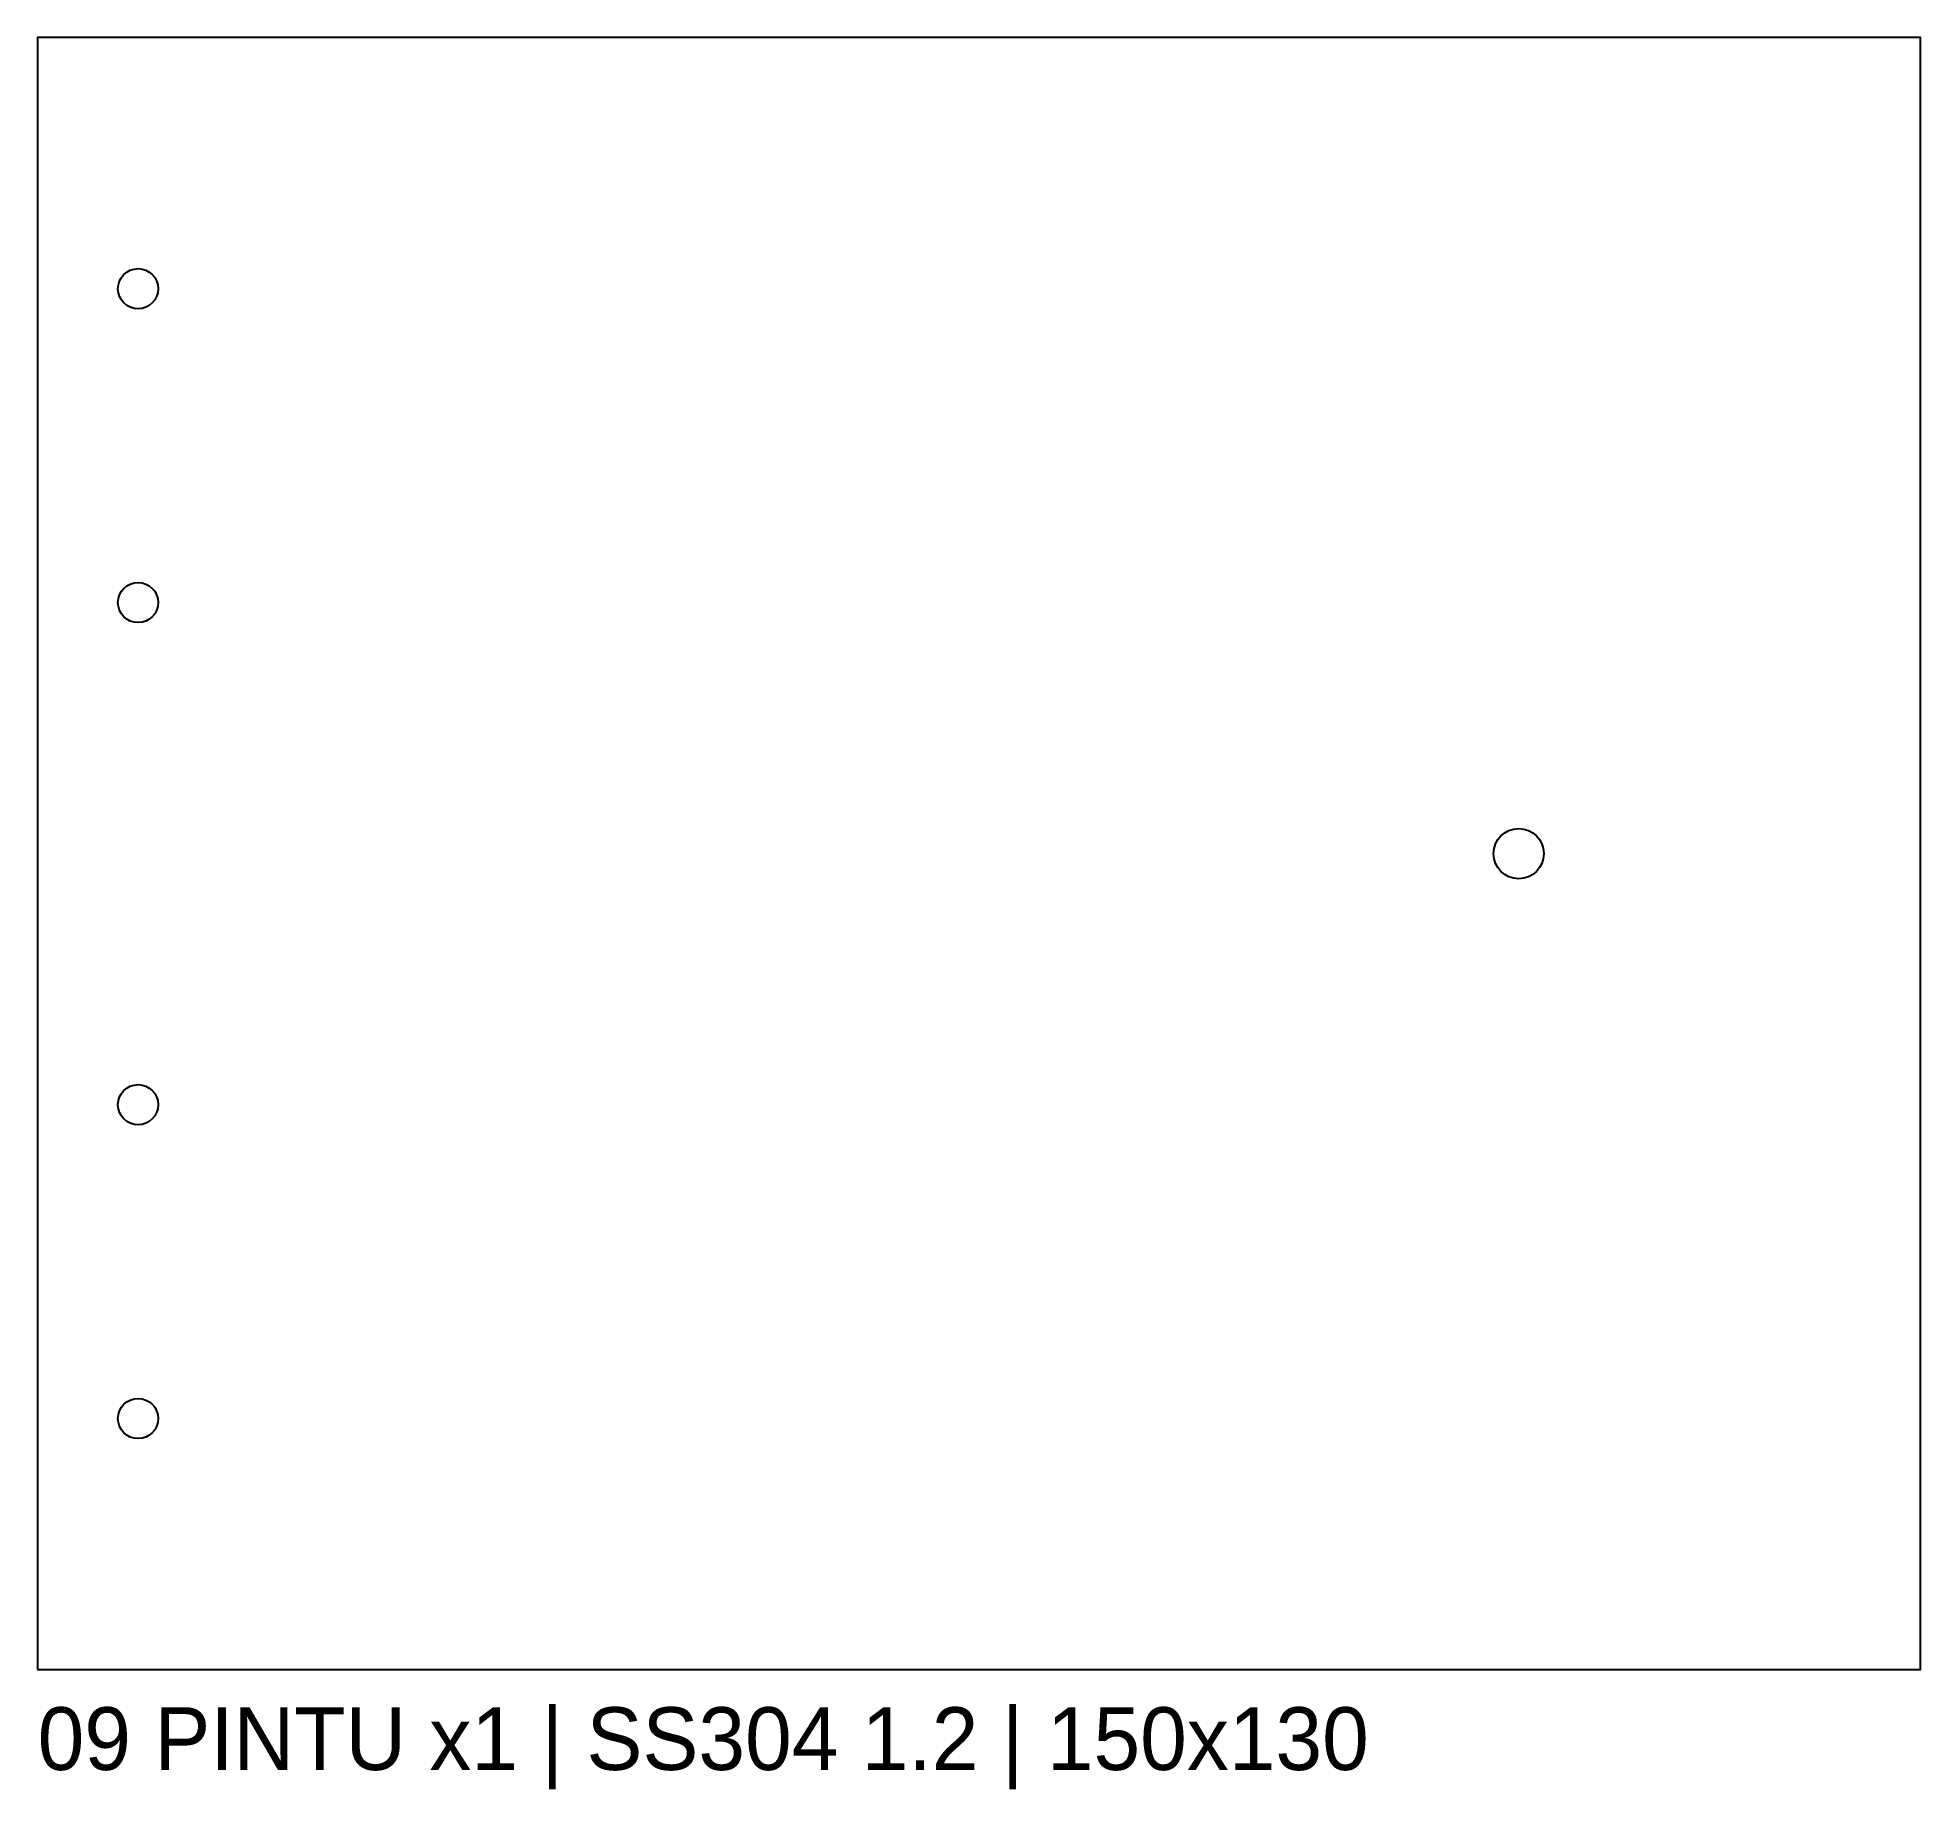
# Model space of a CAD drawing. Header units: millimetres. Extents: x 0 to 150, y -10 to 130.
import ezdxf

# ---------------------------------------------------------------- set-up
doc = ezdxf.new("R2010")
doc.units = ezdxf.units.MM
doc.layers.add('CUT', color=7, linetype='Continuous')
doc.layers.add('LABEL', color=3, linetype='Continuous')

msp = doc.modelspace()

# ---------------------------------------------------------------- linework, layer by layer
at = {"layer": 'CUT'}
msp.add_lwpolyline([(0, 0), (150, 0), (150, 130), (0, 130)], close=True, dxfattribs=at)
for centre, radius in [((8, 110), 1.6), ((8, 85), 1.6), ((118, 65), 2), ((8, 45), 1.6), ((8, 20), 1.6)]:
    msp.add_circle(centre, radius, dxfattribs=at)

# ---------------------------------------------------------------- texts
at = {"layer": 'LABEL'}
msp.add_text('09 PINTU x1 | SS304 1.2 | 150x130', height=5, dxfattribs=at).set_placement((0, -8))

doc.saveas('drawing.dxf')
